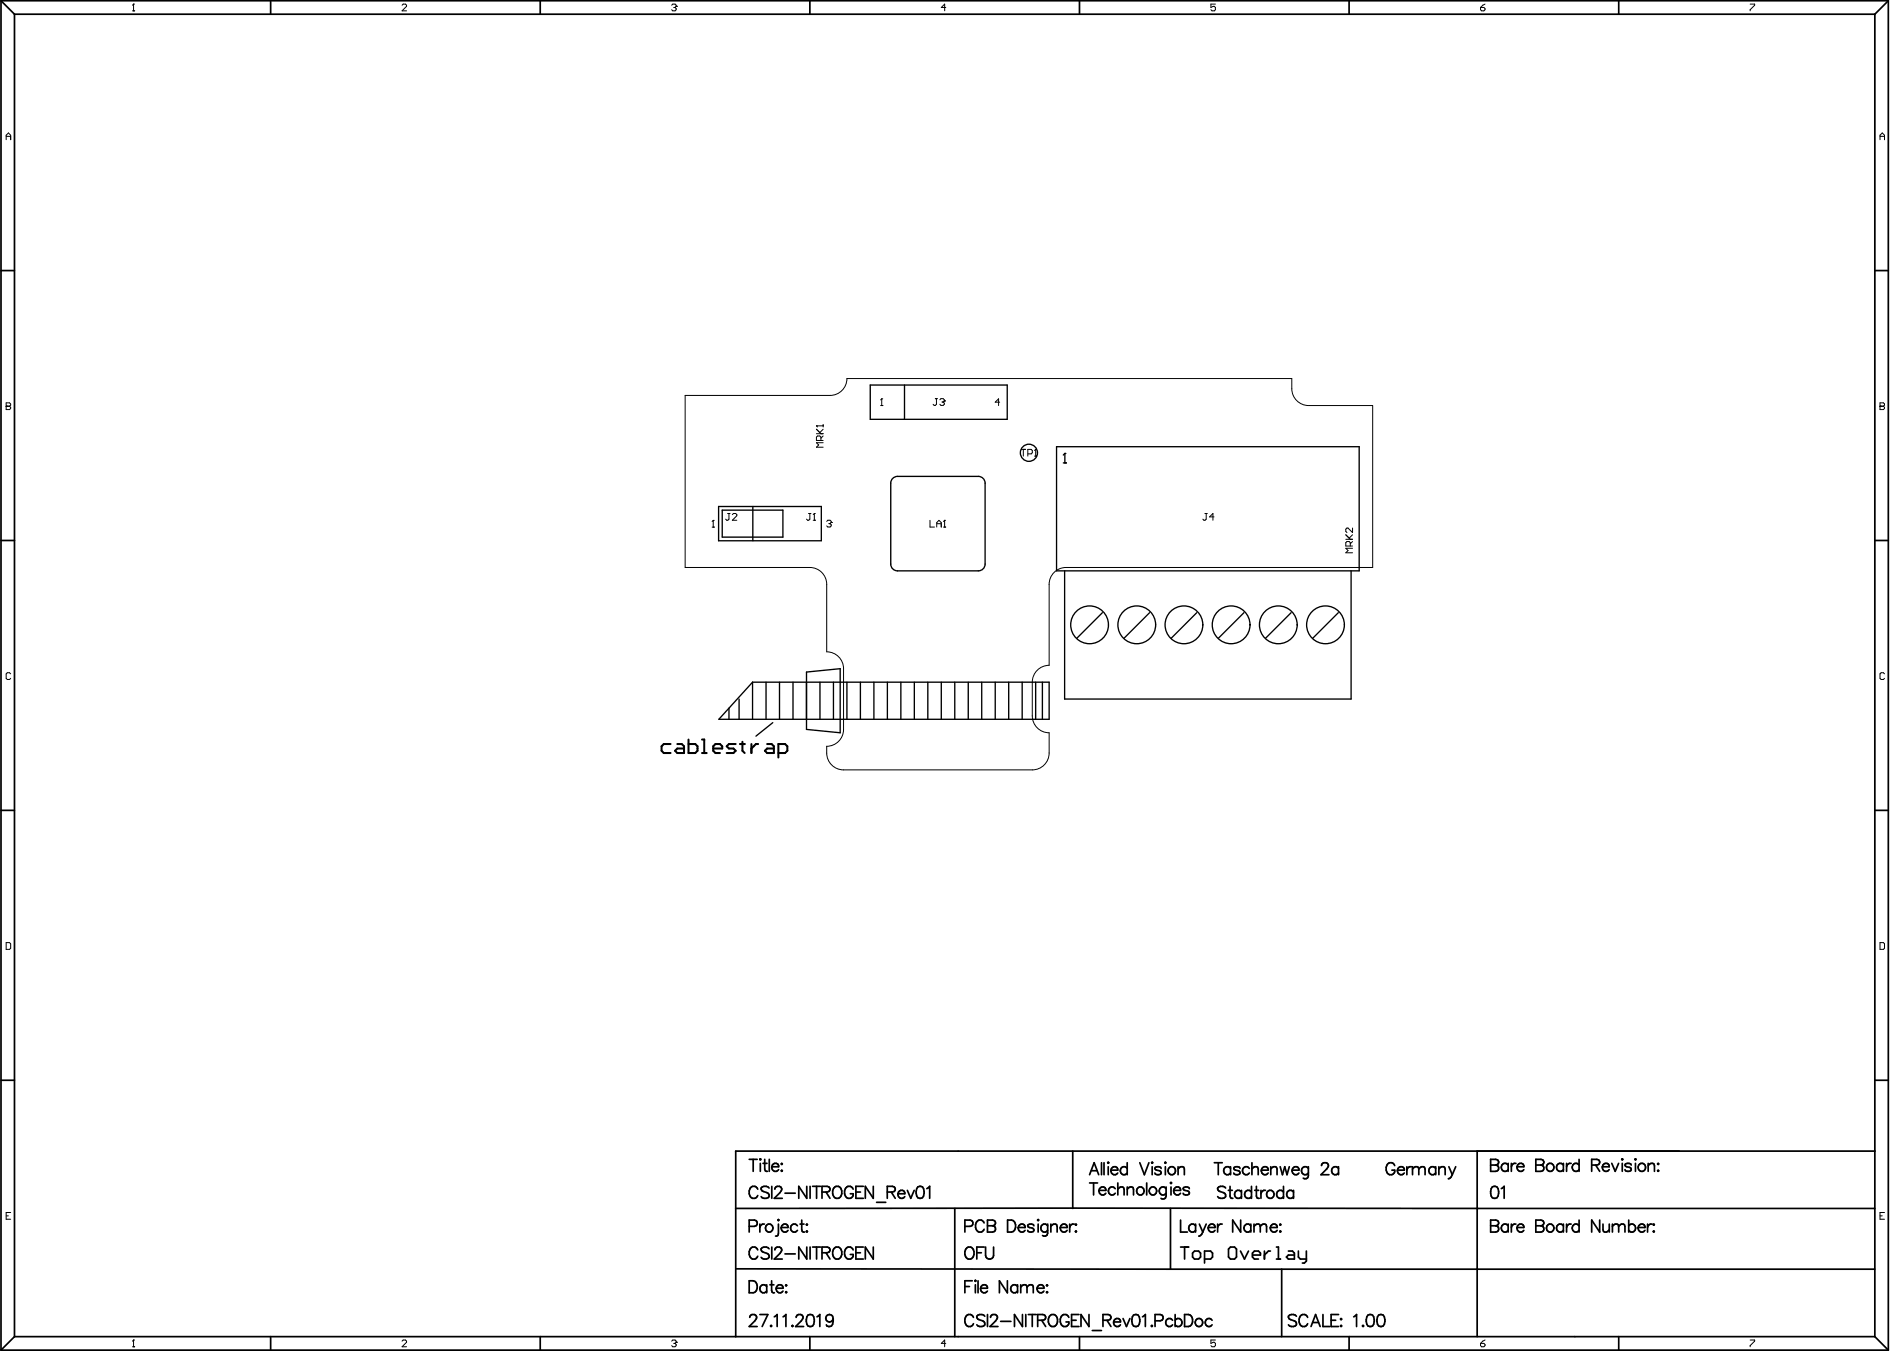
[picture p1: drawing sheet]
<svg xmlns="http://www.w3.org/2000/svg" width="467mm" height="334mm" viewBox="0 0 467 334" stroke-linecap="round" stroke-linejoin="round" font-family="sans-serif">
<g fill="none" stroke="#000" stroke-width=".42">
<path d="M.2 .2v333.1M.2 .2l3.4 3.3M.2 .2h466.1M3.6 3.5v326.4M3.6 3.5h459.4M66.8 .2v3.3M133.4 .2v3.3M200 .2v3.3M266.6 .2v3.3M333.2 .2v3.3M399.7 .2v3.3M463 3.5v326.4"/>
<path d="M466.3 .2l-3.3 3.3M466.3 .2v333.1M.2 66.8h3.4M463 66.8h3.3M.2 133.4h3.4M463 133.4h3.3M.2 200h3.4M463 200h3.3M.2 266.7h3.4M463 266.7h3.3M181.7 298.3h281.3M185 286.2h2"/>
<path d="M186 286.2v2.9M187.1 293.5a1.09 1.09 0 0 0-1.2-.7 1.09 1.09 0 0 0-.9 1.2 1.3 1.3 0 0 0 .3 1.4 1.3 1.3 0 0 0 1.4 .3l.4-.6M187.8 286l.1 .2-.1 .1-.2-.1zM187.8 287.2v1.9M188.4 287.2h1M188.8 286.2v2.4l.2 .4 .5 .1M189.9 293.3a1.11 1.11 0 0 0-1-.5 1.11 1.11 0 0 0-.9 .7l.2 .5 1.2 .4a.72 .72 0 0 1 .5 .5 .72 .72 0 0 1-.3 .8 1.36 1.36 0 0 1-1.6-.3M190 286.2v2.9M190.6 288a.93 .93 0 0 0 .5 1.1 .93 .93 0 0 0 1.2-.4M190.6 292.8v3M191 287.3a.78 .78 0 0 1 .9-.1 .78 .78 0 0 1 .4 .8h-1.7zM191.3 293.5l.3-.5 .9-.2a.72 .72 0 0 1 .4 1.2l-1.7 1.8h2"/>
<path d="M192.9 287.3l.2-.1 .1 .1-.1 .1zM193.1 288.9l.1 .1-.1 .1-.2-.1zM193.8 294.5h2.6M199.2 292.8v3l-1.9-3v3M200 292.8v3M200.7 292.8h1.9M201.6 292.8v3M203 294.2l1.7-.1a.68 .68 0 0 0 0-1.1l-1.7-.2v3M204 294.2l1 1.6M205.9 293.3a1.09 1.09 0 0 1 1.3-.4 1.09 1.09 0 0 1 .7 1.1 1.3 1.3 0 0 1-.3 1.4 1.3 1.3 0 0 1-1.4 .3 1.84 1.84 0 0 1-.3-2.4zM210.7 293.5a1.09 1.09 0 0 0-1.3-.7 1.09 1.09 0 0 0-.8 1.2 1.3 1.3 0 0 0 .2 1.4 1.3 1.3 0 0 0 1.5 .3l.4-.6v-.4h-.7M211.4 294.2h1.1"/>
<path d="M213.2 292.8h-1.8v3h1.8M215.7 292.8v3l-2-3v3M216.5 296.8h2.2M219.1 294.2l1.7-.1a.68 .68 0 0 0 0-1.1l-1.7-.2v3M220.1 294.2l1 1.6M221.7 294.7a.93 .93 0 0 0 .6 1 .93 .93 0 0 0 1.1-.3M222.2 294a.78 .78 0 0 1 .8-.1 .78 .78 0 0 1 .4 .8h-1.7zM224.1 293.8l.8 2 .9-2M226.7 293a.96 .96 0 0 1 1.4 .4 2.45 2.45 0 0 1-.3 2.3 .96 .96 0 0 1-1.4-.5 2.45 2.45 0 0 1 .3-2.2zM228.9 293.4l.7-.6v3M235.8 298.3v31.6M264.9 284.1v14.2"/>
<path d="M269.1 290l1.1-3 1.1 3M269.1 292h1.9M269.5 289h1.4M270.1 292v3M271.4 293.8a.93 .93 0 0 0 .5 1.1 .93 .93 0 0 0 1.2-.4M271.8 293.1a.78 .78 0 0 1 .9 0 .78 .78 0 0 1 .4 .7h-1.7zM272 287v3M272.6 287v3M273.7 286.9l.1 .1-.1 .1-.2-.1zM273.7 288v2M274.3 288.8a.93 .93 0 0 0 .6 1.1 .93 .93 0 0 0 1.1-.4M274.8 288.1a.78 .78 0 0 1 .8 0 .78 .78 0 0 1 .4 .7h-1.7z"/>
<path d="M275.4 293.4a.94 .94 0 0 0-1.4-.1 .94 .94 0 0 0 0 1.4 .94 .94 0 0 0 1.4-.2M276 292v3M276 293.6l.7-.6 .8 .1 .1 1.9M278.4 288.4a.94 .94 0 0 0-1.4-.1 .94 .94 0 0 0 0 1.4 .94 .94 0 0 0 1.4-.2M278.4 287v3M278.4 293v2M278.4 293.6l.7-.6 .7 .1 .1 1.9M281.5 287l1.1 3 1.1-3M283.2 292v3M284.5 286.9l.2 .1-.2 .1-.1-.1zM284.5 288v2M286.7 288.4a.89 .89 0 0 0-1.5 0l.4 .4 1 .3 .1 .4a.89 .89 0 0 1-1.5 0"/>
<path d="M287.8 286.9l.1 .1-.1 .1-.2-.1zM287.8 288v2M288 293.4a.94 .94 0 0 0-1.4-.1 .94 .94 0 0 0 0 1.4 .94 .94 0 0 0 1.4-.2M288 293v2.2a.78 .78 0 0 1-.5 .7 .78 .78 0 0 1-.8-.1M289 298.3v15M289.2 291.9l.1 .1-.1 .1-.2-.1zM289.2 293v2M289.8 293.8a.93 .93 0 0 0 .6 1.1 .93 .93 0 0 0 1.1-.4M290.3 293.1a.78 .78 0 0 1 .8 0 .78 .78 0 0 1 .4 .7h-1.7zM290.9 288.6l.7-.6 .7 .1 .2 1.9M290.9 288v2M293.7 293.4a.89 .89 0 0 0-1.5 0l.1 .3 1.3 .4 .1 .4a.89 .89 0 0 1-1.5 0"/>
<path d="M299.9 287h1.9M300.8 287v3M302.7 293.3a1.11 1.11 0 0 0-1.1-.5 1.11 1.11 0 0 0-.9 .7l.3 .5 1.1 .4a.72 .72 0 0 1 .5 .5 .72 .72 0 0 1-.2 .8 1.36 1.36 0 0 1-1.7-.3M303.3 293.8h1M303.7 292.8v2.4l.2 .5 .6 .1M303.9 288.4a.94 .94 0 0 0-1.4-.1 .94 .94 0 0 0 0 1.4 .94 .94 0 0 0 1.4-.2M303.9 288v2M306.2 288.4a.89 .89 0 0 0-1.5 0l.4 .4 1 .3 .1 .4a.89 .89 0 0 1-1.5 0M306.6 294.2a.94 .94 0 0 0-1.4-.1 .94 .94 0 0 0 0 1.4 .94 .94 0 0 0 1.4-.1M306.6 293.8v2M308.5 288.4a.94 .94 0 0 0-1.4-.1 .94 .94 0 0 0 0 1.4 .94 .94 0 0 0 1.4-.2M309 294.2a.94 .94 0 0 0-1.3-.1 .94 .94 0 0 0 0 1.4 .94 .94 0 0 0 1.3-.1"/>
<path d="M309 292.8v3M309.2 288.6l.7-.6 .7 .1 .1 1.9M309.2 287v3M309.8 293.8h1M310.3 292.8v2.4l.1 .5 .6 .1M311.4 293.8v2M311.5 288.8a.93 .93 0 0 0 .5 1.1 .93 .93 0 0 0 1.2-.4M311.6 288.4a.82 .82 0 0 1 1-.4 .82 .82 0 0 1 .6 .8h-1.7zM312.5 293.8a.95 .95 0 0 0-1.1 .9M313.8 288.6l.7-.6 .7 .1 .2 1.9M313.8 288v2M316.1 288l.6 2 .6-2 .5 2 .6-2"/>
<path d="M317 294.2a.94 .94 0 0 0-1.4-.1 .94 .94 0 0 0 0 1.4 .94 .94 0 0 0 1.4-.1M317 292.8v3M319.1 288.8a.93 .93 0 0 0 .5 1.1 .93 .93 0 0 0 1.2-.4M319.4 294.2a.94 .94 0 0 0-1.4-.1 .94 .94 0 0 0 0 1.4 .94 .94 0 0 0 1.4-.1M319.4 293.8v2M319.5 288.1a.78 .78 0 0 1 .9 0 .78 .78 0 0 1 .4 .7h-1.7zM323.1 288.4a.94 .94 0 0 0-1.4-.1 .94 .94 0 0 0 0 1.4 .94 .94 0 0 0 1.4-.2M323.1 288v2.2a.78 .78 0 0 1-.5 .7 .78 .78 0 0 1-.8-.1M326.3 287.7l.3-.6 .9-.1a.72 .72 0 0 1 .4 1.1l-1.7 1.9h2M330.5 288.4a.94 .94 0 0 0-1.4-.1 .94 .94 0 0 0 0 1.4 .94 .94 0 0 0 1.4-.2M330.5 288v2M344.4 287.7a1.09 1.09 0 0 0-1.2-.7 1.09 1.09 0 0 0-.9 1.1 1.3 1.3 0 0 0 .3 1.4 1.3 1.3 0 0 0 1.4 .3l.4-.5v-.5h-.7"/>
<path d="M345.1 288.8a.93 .93 0 0 0 .5 1.1 .93 .93 0 0 0 1.2-.4M345.5 288.1a.78 .78 0 0 1 .9 0 .78 .78 0 0 1 .4 .7h-1.7zM347.4 288v2M348.5 288a.95 .95 0 0 0-1.1 .8M348.8 288.6l.7-.6 .7 .1 .2 .5M348.8 288v2M350.4 288.6l.7-.6 .7 .1 .1 1.9M350.4 288.6v1.4M354.5 288.4a.94 .94 0 0 0-1.4-.1 .94 .94 0 0 0 0 1.4 .94 .94 0 0 0 1.4-.2M354.5 288v2M355.3 288.6l.7-.6 .7 .1 .2 1.9M355.3 288v2"/>
<path d="M357.8 288l.8 2M358.6 290a1.13 1.13 0 0 1-1 1M359.5 288l-.9 2M364.8 284.1v45.8M368.1 286.2l1.7 .1a.68 .68 0 0 1 0 1.1l-.4 .2a.78 .78 0 0 1 .7 .8 .78 .78 0 0 1-.7 .7h-1.3zM368.1 287.6h1.3M368.5 293a.96 .96 0 0 1 1.4 .4 2.45 2.45 0 0 1-.2 2.3 .96 .96 0 0 1-1.5-.5 2.45 2.45 0 0 1 .3-2.2zM370.7 293.4l.7-.6v3M372.4 287.6a.94 .94 0 0 0-1.4-.2 .94 .94 0 0 0 0 1.4 .94 .94 0 0 0 1.4-.1M372.4 287.2v1.9M373.2 287.2v1.9M374.3 287.2a.95 .95 0 0 0-1.1 .8"/>
<path d="M374.6 288a.93 .93 0 0 0 .6 1.1 .93 .93 0 0 0 1.1-.4M375 287.3a.78 .78 0 0 1 .9-.1 .78 .78 0 0 1 .4 .8h-1.7zM379.3 286.2l1.7 .1a.68 .68 0 0 1 0 1.1l-.5 .2a.78 .78 0 0 1 .8 .8 .78 .78 0 0 1-.8 .7h-1.2zM379.3 287.6h1.2M386.1 287.6a.94 .94 0 0 0-1.4-.2 .94 .94 0 0 0 0 1.4 .94 .94 0 0 0 1.4-.1M386.1 287.2v1.9M386.9 287.2v1.9M388 287.2a.95 .95 0 0 0-1.1 .8M389.9 287.6a.94 .94 0 0 0-1.3-.2 .94 .94 0 0 0 0 1.4 .94 .94 0 0 0 1.3-.1M389.9 286.2v2.9M393.1 287.6l1.6-.2a.68 .68 0 0 0 0-1.1l-1.6-.1v2.9M394 287.6l1 1.5"/>
<path d="M395.7 288a.93 .93 0 0 0 .5 1.1 .93 .93 0 0 0 1.2-.4M396.1 287.3a.78 .78 0 0 1 .9-.1 .78 .78 0 0 1 .4 .8h-1.7zM398 287.2l.9 1.9 .8-1.9M400.6 286l.2 .2-.2 .1-.1-.1zM400.6 287.2v1.9M402.8 287.6a.89 .89 0 0 0-1.5 0l.4 .4 1 .3 .1 .4a.89 .89 0 0 1-1.5 0M403.7 286.2l.2-.2 .1 .2-.1 .1zM403.9 287.2v1.9M407 287.7l.7-.5 .7 .1 .2 1.8M407 287.2v1.9M409.5 287.2l.1 .1-.1 .1-.2-.1zM409.5 288.9l.1 .1-.1 .1-.2-.1z"/>
<path d="M463 284.1h-281.3v45.8M181.8 313.2l107.2 .1M185 302.7h1.3a.78 .78 0 0 0 .7-.8 .78 .78 0 0 0-.7-.7h-1.3v2.9M185 316.2h1a1.58 1.58 0 0 1 1 1.4 1.58 1.58 0 0 1-1 1.5h-1zM187.1 308.5a1.09 1.09 0 0 0-1.2-.7 1.09 1.09 0 0 0-.9 1.2 1.3 1.3 0 0 0 .3 1.4 1.3 1.3 0 0 0 1.4 .2l.4-.5M187.6 302.1v2M188.8 302.1a.95 .95 0 0 0-1.2 .9M189.3 317.6a.94 .94 0 0 0-1.4-.2 .94 .94 0 0 0 0 1.4 .94 .94 0 0 0 1.4-.1M189.3 317.1v2M189.9 308.2a1.11 1.11 0 0 0-1-.4 1.11 1.11 0 0 0-.9 .7l.2 .5 1.2 .4a.72 .72 0 0 1 .5 .5 .72 .72 0 0 1-.3 .7 1.36 1.36 0 0 1-1.6-.2M190.1 317.1h1M190.5 316.2v2.3l.2 .5 .6 .1"/>
<path d="M190.6 307.8v3M191.3 308.5l.3-.5 .9-.2a.72 .72 0 0 1 .4 1.2l-1.7 1.8h2M191.7 318a.93 .93 0 0 0 .5 1 .93 .93 0 0 0 1.2-.3M192.1 317.3a.78 .78 0 0 1 .9-.1 .78 .78 0 0 1 .4 .8h-1.7zM192.2 301l.2 .2-.2 .1-.1-.1zM192.2 302.1v2.4l-.1 .5-.6 .1M192.9 303a.93 .93 0 0 0 .6 1 .93 .93 0 0 0 1.1-.3M193.3 302.3a.78 .78 0 0 1 .9-.1 .78 .78 0 0 1 .4 .8h-1.7zM193.8 309.5h2.6M194 317.3l.1-.2 .2 .2-.2 .1zM194.1 318.8l.2 .2-.2 .1-.1-.1zM196.9 302.6a.94 .94 0 0 0-1.4-.2 .94 .94 0 0 0 0 1.4 .94 .94 0 0 0 1.4-.1"/>
<path d="M197.6 302.1h.9M198 301.2v2.4l.1 .4 .6 .1M199.1 304l.2-.2 .1 .2-.1 .1zM199.2 307.8v3l-1.9-3v3M199.3 302.1l.1 .2-.1 .1-.2-.1zM200 307.8v3M200.7 307.8h1.9M201.6 307.8v3M203 309.2l1.7-.1a.69 .69 0 0 0 0-1.1l-1.7-.2v3M204 309.2l1 1.6M206.2 308a1.36 1.36 0 0 1 1.6 .4 1.36 1.36 0 0 1-.1 1.7 1.09 1.09 0 0 1-1.2 .7 1.09 1.09 0 0 1-.9-1.1 1.8 1.8 0 0 1 .6-1.7zM210.7 308.5a1.09 1.09 0 0 0-1.3-.7 1.09 1.09 0 0 0-.8 1.2 1.3 1.3 0 0 0 .2 1.4 1.3 1.3 0 0 0 1.5 .2l.4-.5v-.4h-.7"/>
<path d="M211.4 309.2h1.1M213.2 307.8h-1.8v3h1.8M215.7 307.8v3l-2-3v3M238.3 302.7h1.2a.78 .78 0 0 0 .8-.8 .78 .78 0 0 0-.8-.7h-1.2v2.9M238.3 317.6h1.1M238.8 308a1.36 1.36 0 0 1 1.6 .4 1.36 1.36 0 0 1 0 1.7 1.09 1.09 0 0 1-1.3 .7 1.09 1.09 0 0 1-.8-1.1 1.8 1.8 0 0 1 .5-1.7zM240.1 316.2h-1.8v2.9M240.9 316l.1 .2-.1 .1-.2-.1zM240.9 317.1v2M241.2 309.2h1.1M241.5 316.2v2.9M242.1 318a.93 .93 0 0 0 .6 1 .93 .93 0 0 0 1.1-.3"/>
<path d="M242.6 317.3a.78 .78 0 0 1 .8-.1 .78 .78 0 0 1 .4 .8h-1.7zM243 301.9a1.09 1.09 0 0 0-1.2-.7 1.09 1.09 0 0 0-.9 1.1 1.3 1.3 0 0 0 .3 1.4 1.3 1.3 0 0 0 1.4 .3l.4-.6M243 307.8h-1.8v3M243.4 307.8v2.1a1 1 0 0 0 1 .9 1 1 0 0 0 1-.9v-2.1M243.9 301.2l1.6 .1a.68 .68 0 0 1 0 1.1l-.4 .2a.78 .78 0 0 1 .8 .7 .78 .78 0 0 1-.8 .8h-1.2zM243.9 302.6h1.2M248.8 316.2v2.9l-2-2.9v2.9M248.8 301.2h1a1.58 1.58 0 0 1 1 1.4 1.58 1.58 0 0 1-1 1.5h-1zM251.3 317.6a.94 .94 0 0 0-1.4-.2 .94 .94 0 0 0 0 1.4 .94 .94 0 0 0 1.4-.1M251.3 317.1v2M251.4 303a.93 .93 0 0 0 .6 1 .93 .93 0 0 0 1.1-.3M251.9 302.3a.78 .78 0 0 1 .8-.1 .78 .78 0 0 1 .4 .8h-1.7z"/>
<path d="M252.1 317.7l.7-.6 .7 .2 .1 .4M252.1 317.1v2M253.6 317.7l.7-.6 .7 .2 .2 1.8M253.6 317.7v1.4M255.3 302.6a.89 .89 0 0 0-1.5 0l.4 .4 1 .3 .1 .4a.89 .89 0 0 1-1.5 0M256.1 318a.93 .93 0 0 0 .5 1 .93 .93 0 0 0 1.2-.3M256.4 301l.1 .2-.1 .1-.2-.1zM256.4 302.1v2M256.5 317.3a.78 .78 0 0 1 .9-.1 .78 .78 0 0 1 .4 .8h-1.7zM258.4 317.3l.2-.2 .1 .2-.1 .1zM258.6 318.8l.1 .2-.1 .1-.2-.1zM258.7 302.6a.94 .94 0 0 0-1.4-.2 .94 .94 0 0 0 0 1.4 .94 .94 0 0 0 1.4-.1"/>
<path d="M258.7 302.1v2.3a.78 .78 0 0 1-.4 .7 .78 .78 0 0 1-.9-.1M259.5 302.7l.7-.6 .7 .2 .2 1.8M259.5 302.1v2M261.8 303a.93 .93 0 0 0 .6 1 .93 .93 0 0 0 1.1-.3M262.3 302.3a.78 .78 0 0 1 .8-.1 .78 .78 0 0 1 .4 .8h-1.7zM264.2 302.1v2M265.3 302.1a.95 .95 0 0 0-1.1 .9M265.6 304l.1-.2 .1 .2-.1 .1zM265.7 302.1l.1 .2-.1 .1-.1-.1zM289 313.3h174M291.5 301.2v2.9h1.7M291.5 307.8h2"/>
<path d="M292.5 307.8v3M295 308.8h1l.5 .5v1l-.5 .5h-1l-.5-.5v-1zM295.2 302.6a.94 .94 0 0 0-1.3-.2 .94 .94 0 0 0 0 1.4 .94 .94 0 0 0 1.3-.1M295.2 302.1v2M296.2 302.1l.8 2M297 304.1a1.14 1.14 0 0 1-1 1M297.5 310.8h1.4l.5-.5v-1l-.5-.5h-1.4v3M297.9 302.1l-.9 2M298.4 303a.93 .93 0 0 0 .5 1 .93 .93 0 0 0 1.1-.3M298.8 302.3a.78 .78 0 0 1 .9-.1 .78 .78 0 0 1 .3 .8h-1.6zM300.7 302.1v2M301.8 302.1a.95 .95 0 0 0-1.1 .9"/>
<path d="M303.9 307.8h1l.4 .5v2l-.4 .5h-1l-.5-.5v-2zM306.3 308.8l1 2 1-2M306.4 301.2v2.9l-2-2.9v2.9M308.9 302.6a.94 .94 0 0 0-1.4-.2 .94 .94 0 0 0 0 1.4 .94 .94 0 0 0 1.4-.1M308.9 302.1v2M309.3 309.8h2v-.5l-.5-.5h-1l-.5 .5v1l.5 .5h1M309.7 302.7l.7-.6 .7 .2 .1 .4M309.7 302.1v2M311.2 302.7l.7-.6 .7 .2 .2 1.8M311.2 302.7v1.4M312.2 308.8v2M313.7 303a.93 .93 0 0 0 .6 1 .93 .93 0 0 0 1.1-.3"/>
<path d="M313.7 308.8h-.5l-1 1M314.1 302.3a.78 .78 0 0 1 .9-.1 .78 .78 0 0 1 .4 .8h-1.7zM315.2 310.8h1M315.2 307.8h.5v3M316.2 302.1l.1 .2-.1 .1-.2-.1zM316.2 303.8l.1 .2-.1 .1-.2-.1zM316.5 313.3v16.6M318.2 308.8h1l.4 .5v1.5h-1.4l-.5-.5 .5-.5h1.4M320.6 308.8v1.5l.5 .5h1.5M322.6 308.8v2.5l-.5 .5h-.5M368.1 301.2l1.7 .1a.69 .69 0 0 1 0 1.1l-.4 .2a.78 .78 0 0 1 .7 .7 .78 .78 0 0 1-.7 .8h-1.3zM368.1 302.6h1.3"/>
<path d="M372.4 302.6a.94 .94 0 0 0-1.4-.2 .94 .94 0 0 0 0 1.4 .94 .94 0 0 0 1.4-.1M372.4 302.1v2M373.2 302.1v2M374.3 302.1a.95 .95 0 0 0-1.1 .9M374.6 303a.93 .93 0 0 0 .6 1 .93 .93 0 0 0 1.1-.3M374.8 302.6a.82 .82 0 0 1 .9-.5 .82 .82 0 0 1 .6 .9h-1.7zM379.3 301.2l1.7 .1a.68 .68 0 0 1 0 1.1l-.5 .2a.78 .78 0 0 1 .8 .7 .78 .78 0 0 1-.8 .8h-1.2zM379.3 302.6h1.2M386.1 302.6a.94 .94 0 0 0-1.4-.2 .94 .94 0 0 0 0 1.4 .94 .94 0 0 0 1.4-.1M386.1 302.1v2M386.9 302.1v2M388 302.1a.95 .95 0 0 0-1.1 .9"/>
<path d="M389.9 302.6a.94 .94 0 0 0-1.3-.2 .94 .94 0 0 0 0 1.4 .94 .94 0 0 0 1.3-.1M389.9 301.2v2.9M395 301.2v2.9l-1.9-2.9v2.9M395.8 302.1l.2 1.9 .7 .1 .7-.5M397.4 302.1v2M398.2 302.7l.7-.6 .7 .2 .1 .4M398.2 302.1v2M399.7 302.7v1.4M399.7 302.7l.7-.6 .7 .2 .2 1.8M402.2 302.6a.94 .94 0 0 1 1.4-.2 .94 .94 0 0 1 0 1.4 .94 .94 0 0 1-1.4-.1M402.2 301.2v2.9M404.5 303a.93 .93 0 0 0 .6 1 .93 .93 0 0 0 1.1-.3"/>
<path d="M404.7 302.6a.82 .82 0 0 1 .9-.5 .82 .82 0 0 1 .6 .9h-1.7zM406.9 302.1v2M408 302.1a.95 .95 0 0 0-1.1 .9M408.4 302.1l.1 .2-.1 .1-.2-.1zM408.4 303.8l.1 .2-.1 .1-.2-.1zM.2 333.3h466.1M3.6 329.9l-3.4 3.4M3.6 329.9h459.4M66.8 329.9v3.4M133.4 329.9v3.4M185.1 325.2l.3-.6 .9-.1a.72 .72 0 0 1 .4 1.1l-1.7 1.8h2M187.6 324.5h2l-1.4 2.9"/>
<path d="M190.4 327.2l.2 .1-.2 .1-.1-.1zM191.2 325l.7-.5v2.9M193.4 325l.7-.5v2.9M195.7 327.2l.1 .1-.1 .1-.2-.1zM196.6 325.2l.3-.6 .8-.1a.72 .72 0 0 1 .5 1.1l-1.7 1.8h2M199.5 324.6a.96 .96 0 0 1 1.4 .4 2.45 2.45 0 0 1-.2 2.3 .96 .96 0 0 1-1.4-.4 2.45 2.45 0 0 1 .2-2.3zM200 329.9v3.4M201.7 325l.8-.5v2.9M205.7 325.5a1.4 1.4 0 0 1-1.1 1.9l-.4-.1-.1-.3M240.4 325.2a1.09 1.09 0 0 0-1.3-.7 1.09 1.09 0 0 0-.8 1.1 1.3 1.3 0 0 0 .3 1.4 1.3 1.3 0 0 0 1.4 .3l.4-.6M243.2 324.9a1.11 1.11 0 0 0-1.1-.5 1.11 1.11 0 0 0-.9 .8l.3 .4 1.1 .4a.72 .72 0 0 1 .6 .6 .72 .72 0 0 1-.3 .7 1.36 1.36 0 0 1-1.7-.3M243.9 324.5v2.9"/>
<path d="M244.6 325.2l.3-.6 .8-.1a.72 .72 0 0 1 .5 1.1l-1.7 1.8h1.9M247.1 326.2h2.5M252.5 324.5v2.9l-2-2.9v2.9M253.3 324.5v2.9M253.9 324.5h2M254.9 324.5v2.9M256.3 325.9l1.6-.2a.68 .68 0 0 0 0-1.1l-1.6-.1v2.9M257.2 325.9l1 1.5M259.5 324.6a1.36 1.36 0 0 1 1.5 .5 1.36 1.36 0 0 1 0 1.6 1.09 1.09 0 0 1-1.2 .7 1.09 1.09 0 0 1-.9-1.1 1.8 1.8 0 0 1 .6-1.7zM263.9 325.2a1.09 1.09 0 0 0-1.2-.7 1.09 1.09 0 0 0-.9 1.1 1.3 1.3 0 0 0 .3 1.4 1.3 1.3 0 0 0 1.4 .3l.4-.6v-.4h-.7M264.6 325.9h1.1M266.5 324.5h-1.9v2.9h1.9"/>
<path d="M266.6 329.9v3.4M268.9 324.5v2.9l-2-2.9v2.9M269.7 328.4h2.3M272.4 325.9l1.7-.2a.68 .68 0 0 0 0-1.1l-1.7-.1v2.9M273.4 325.9l.9 1.5M275 326.3a.93 .93 0 0 0 .6 1.1 .93 .93 0 0 0 1.1-.4M275.4 325.6a.78 .78 0 0 1 .9-.1 .78 .78 0 0 1 .4 .8h-1.7zM277.3 325.5l.9 1.9 .8-1.9M279.9 324.6a.96 .96 0 0 1 1.4 .4 2.45 2.45 0 0 1-.3 2.3 .96 .96 0 0 1-1.4-.4 2.45 2.45 0 0 1 .3-2.3zM282.1 325l.7-.5v2.9M284.4 327.2l.2 .1-.2 .1-.1-.1zM285.2 326h1.3a.78 .78 0 0 0 .7-.7 .78 .78 0 0 0-.7-.8h-1.3v2.9"/>
<path d="M289.6 325.9a.94 .94 0 0 0-1.4-.1 .94 .94 0 0 0 0 1.4 .94 .94 0 0 0 1.4-.2M290.2 325.9a.94 .94 0 0 1 1.4-.1 .94 .94 0 0 1 0 1.4 .94 .94 0 0 1-1.4-.2M290.2 324.5v2.9M292.5 324.5h1a1.58 1.58 0 0 1 1 1.5 1.58 1.58 0 0 1-1 1.4h-1zM299.3 325.9a.94 .94 0 0 0-1.4-.1 .94 .94 0 0 0 0 1.4 .94 .94 0 0 0 1.4-.2M320.1 324.9a1.11 1.11 0 0 0-1-.5 1.11 1.11 0 0 0-.9 .8l.3 .4 1.1 .4a.72 .72 0 0 1 .5 .6 .72 .72 0 0 1-.2 .7 1.36 1.36 0 0 1-1.7-.3M322.9 325.2a1.09 1.09 0 0 0-1.2-.7 1.09 1.09 0 0 0-.9 1.1 1.3 1.3 0 0 0 .3 1.4 1.3 1.3 0 0 0 1.4 .3l.4-.6M323.7 327.4l1.2-2.9 1.1 2.9M324.2 326.5h1.4M326.7 324.5v2.9h1.7M328.7 325.9h1.1M330.5 324.5h-1.8v2.9h1.8"/>
<path d="M331.2 325.5l.1 .1-.1 .1-.2-.1zM331.2 327.2l.1 .1-.1 .1-.2-.1zM333.2 329.9v3.4M334.3 325l.7-.5v2.9M336.6 327.2l.1 .1-.1 .1-.1-.1zM337.8 324.6a.96 .96 0 0 1 1.4 .4 2.45 2.45 0 0 1-.3 2.3 .96 .96 0 0 1-1.4-.4 2.45 2.45 0 0 1 .3-2.3zM340.4 324.6a.96 .96 0 0 1 1.5 .4 2.45 2.45 0 0 1-.3 2.3 .96 .96 0 0 1-1.4-.4 2.45 2.45 0 0 1 .2-2.3zM399.7 329.9v3.4M463 329.9l3.3 3.4"/>
<circle cx="281.6" cy="294" r=".98"/>
<circle cx="284.7" cy="294" r=".96"/>
<circle cx="289.3" cy="289" r=".98"/>
<circle cx="313.6" cy="294.8" r=".98"/>
<circle cx="382.8" cy="288.2" r=".98"/>
<circle cx="405.4" cy="288.2" r=".98"/>
<circle cx="189.9" cy="303.1" r=".98"/>
<circle cx="382.8" cy="303.1" r=".98"/>
<circle cx="204.8" cy="325.4" r=".92"/>
<circle cx="296" cy="326.5" r=".98"/>
</g>
<g fill="none" stroke="#000" stroke-width=".25">
<path d="M32.7 2.7h.6M33 1h.1M33 1v1.7M33 1l-.3 .3M99.3 1.3l.3-.3h.5l.3 .3v.3l-1.1 1.1h1.1M165.9 1.3l.2-.3h.6l.3 .3v.3M166.4 1.8h.3M166.7 1.8l.3 .3v.3l-.3 .3h-.6l-.2-.3M167 1.6h.1M167 1.6l-.3 .2M233.6 1.8h-1.2l.9-.8v1.7M300.1 1h-1.1v.8l.9-.2 .2 .2v.6l-.2 .3h-.6l-.3-.3"/>
<path d="M365.6 1.8h.8l.3 .3v.3l-.3 .3h-.5l-.3-.3zM366.7 1l-1.1 .8M432.2 1h1.1v.3l-1.1 1.1v.3M1.5 33.7h1.1M1.5 34.5v-1.1l.6-.6 .5 .6v1.1M464.3 34.5v-1.1l.5-.6 .6 .6v1.1M464.3 33.7h1.1M1.5 99.4h.9l.2 .3v.3l-.2 .3 .2 .2v.3l-.2 .3h-.9zM169.2 97.6h35.8a4.2 4.2 0 0 0 4.1-4.2h109.9a6.5 6.5 0 0 0 1 5.2 4.2 4.2 0 0 0 3.2 1.5h15.8v40h-75.8a4.2 4.2 0 0 0-4.1 4.1v20a4.2 4.2 0 0 0-4.2 4.2v8.3a4.2 4.2 0 0 0 4.2 4.2v5a4.2 4.2 0 0 1-4.2 4.1h-46.6a4.2 4.2 0 0 1-4.1-4.1v-1.7a4.2 4.2 0 0 0 4.1-4.2v-14.9a4.2 4.2 0 0 0-4.1-4.2v-16.7a4.2 4.2 0 0 0-4.2-4.1h-30.8zM217.7 98.4h.1M217.7 98.4v1.7M217.7 98.4l-.2 .3"/>
<path d="M231 98.4h.5M231.3 98.4v1.4l-.3 .3h-.3l-.3-.3M232.1 98.7l.3-.3h.5l.3 .3v.3M232.6 99.2h.3M232.9 99.2l.3 .3v.3l-.3 .3h-.5l-.3-.3M233.2 99h.1M233.2 99l-.3 .2M246.9 99.3h-1.1l.8-.9v1.7M464.3 99.4h.8l.3 .3v.3l-.3 .3 .3 .2v.3l-.3 .3h-.8zM1.5 100.3h.1M1.5 100.3h.9M201.6 105.1h.1"/>
<path d="M201.6 107.1h1.7M201.6 106l1.1 1.1M201.6 105.1h1.7M201.6 105.1l.3 .3M202.7 108.7v-.8l-.3-.3h-.5l-.3 .3v.8h1.7M203.3 106l-.9 .8M203.3 109.3h-1.7l.6 .5-.6 .6h1.7M203.3 107.6l-.6 .6M203.3 104.8v.6M217.5 100.1h.5M252.2 110.9h1.1M252.7 110.9v1.7"/>
<path d="M253.8 112h.8l.3-.2v-.6l-.3-.3h-.8v1.7M255.5 112.6h.5M255.8 110.9h.1M255.8 110.9l-.3 .3M255.8 110.9v1.7M464.3 100.3h.1M464.3 100.3h.8M175.9 130.1h.5M176.1 128.5h.1M176.1 128.5v1.6M176.1 128.5l-.2 .2M179.7 126.8h.6"/>
<path d="M180 126.8v1.3l-.3 .3h-.2l-.3-.3M180.8 127l.3-.2h.6l.3 .2v.3l-1.2 1.1h1.2M199.7 126.8h.6M200 126.8v1.3l-.3 .3h-.3l-.2-.3M200.8 128.4h.6M201.1 126.8h.1M201.1 126.8v1.6M201.1 126.8l-.3 .2M204.2 128.7l.2-.3h.6l.3 .3v.3M204.7 129.3h.3M205 129.3l.3 .2v.3l-.3 .3h-.6l-.2-.3M205.3 129h.1"/>
<path d="M205.3 129l-.3 .3M229.7 128.4v1.7h1.1M231.3 129.3h1.1M231.3 130.1v-1.1l.6-.6 .5 .6v1.1M233 130.1h.5M233.3 128.4h.1M233.3 128.4v1.7M233.3 128.4l-.3 .3M297.6 126.8h.5M297.9 126.8v1.3l-.3 .3h-.3l-.3-.3M299.8 127.6h-1.1l.8-.8v1.6M332.3 133.1h1.7"/>
<path d="M332.3 132l1.1 1.1M333.4 134.8v-.8l-.2-.3h-.6l-.3 .3v.8h1.7M334 135.3h-1.7l.6 .6-.6 .5h1.7M334 130.3v1.2l-1.1-1.2h-.3l-.3 .3v.6l.3 .3M334 133.7l-.6 .5M334 132l-.8 .8M2.6 166.3l-.2-.2h-.6l-.3 .2v1.1l.3 .3h.6l.2-.3M465.4 166.3l-.3-.2h-.6l-.2 .2v1.1l.2 .3h.6l.3-.3M1.5 232.7h.9l.2 .3v1.1l-.2 .2h-.9zM464.3 232.7h.8l.3 .3v1.1l-.3 .2h-.8zM2.6 299.3h-1.1v1.7h1.1M465.4 299.3h-1.1v1.7h1.1"/>
<path d="M1.5 300.1h.6M464.3 300.1h.5M32.7 332.4h.6M33 330.8h.1M33 330.8v1.6M33 330.8l-.3 .2M99.3 331l.3-.2h.5l.3 .2v.3l-1.1 1.1h1.1M165.9 331l.2-.2h.6l.3 .2v.3M166.4 331.6h.3M166.7 331.6l.3 .3v.3l-.3 .2h-.6l-.2-.2M167 331.3h.1M167 331.3l-.3 .3"/>
<path d="M233.6 331.6h-1.2l.9-.8v1.6M300.1 330.8h-1.1v.8l.6-.3h.3l.2 .3v.6l-.2 .2h-.6l-.3-.2M365.6 331.6h.8l.3 .3v.3l-.3 .2h-.5l-.3-.2zM366.7 330.8l-1.1 .8M432.2 330.8h1.1v.2l-1.1 1.2v.2"/>
</g>
<g fill="none" stroke="#000" stroke-width=".33">
<path d="M214.9 95h33.8v8.5h-33.8zM223.4 95v8.5M220.5 118.1l1.1-.5h20a1.66 1.66 0 0 1 1.7 1.7v19.9a1.67 1.67 0 0 1-1.7 1.7h-20a1.66 1.66 0 0 1-1.6-1.7v-19.9zM260.9 110.3h74.7v30.6h-74.7zM262.6 112.3l.4-.4v2.4M262.6 114.3h.8M177.5 125h25.3v8.5h-25.3zM178.4 125.9h14.9v6.7h-14.9zM185.9 125v8.5M262.9 140.9v31.7h70.7v-31.7M272.2 151.2l-6.3 6.4M283.9 151.2l-6.3 6.4"/>
<path d="M295.5 151.2l-6.3 6.4M307.2 151.2l-6.3 6.4M318.8 151.2l-6.3 6.4M330.5 151.2l-6.3 6.4M180 174.8v2.7M182.5 172.6v4.9M185.8 168.4v9.1M185.8 168.4h73.3v9.1h-81.6zM189.2 168.4v9.1M190.8 178.4l-4.1 3.3M192.5 168.4v9.1M195.8 168.4v9.1"/>
<path d="M199.2 165.9l8.3-.8v15.8l-8.3-.9zM202.5 168.4v9.1M205.8 168.4v9.1M209.1 168.4v9.1M212.5 168.4v9.1M215.8 168.4v9.1M219.1 168.4v9.1M222.5 168.4v9.1M225.8 168.4v9.1M229.1 168.4v9.1M232.4 168.4v9.1M235.8 168.4v9.1"/>
<path d="M239.1 168.4v9.1M242.4 168.4v9.1M245.8 168.4v9.1M249.1 168.4v9.1M252.4 168.4v9.1M255.8 168.4v9.1M257.4 168.4v9.1"/>
<circle cx="254.1" cy="111.8" r="2.11"/>
<circle cx="269.1" cy="154.2" r="4.7"/>
<circle cx="280.7" cy="154.2" r="4.7"/>
<circle cx="292.4" cy="154.2" r="4.7"/>
<circle cx="304" cy="154.2" r="4.7"/>
<circle cx="315.7" cy="154.2" r="4.7"/>
<circle cx="327.3" cy="154.2" r="4.7"/>
</g>
<circle cx="263" cy="111.9" r=".17" fill="#000"/>
<g fill="none" stroke="#000" stroke-width=".5">
<path d="M165.6 183.7h-1.7l-.5 .5v1.1l.5 .6h1.7M167.3 183.7h1.1l.5 .5v1.7h-1.6l-.6-.6 .6-.5h1.6M170 182.5v3.4h1.7l.5-.6v-1.1l-.5-.5h-1.7M173.4 185.9h1.1M173.4 182.5h.5v3.4M176.1 184.8h2.2v-.6l-.5-.5h-1.1l-.6 .5v1.1l.6 .6h1.1M181.7 183.7h-1.7l-.5 .5 .5 .6h1.1l.6 .5-.6 .6h-1.6M182.8 183.7h1.1M183.3 183.1v2.2l.6 .6M185.6 183.7v2.2M187.2 183.7h-.5l-1.1 1.1M189.4 183.7h1.1l.6 .5v1.7h-1.7l-.5-.6 .5-.5h1.7"/>
<path d="M192.2 185.9h1.7l.5-.6v-1.1l-.5-.5h-1.7v3.3"/>
</g>
</svg>
